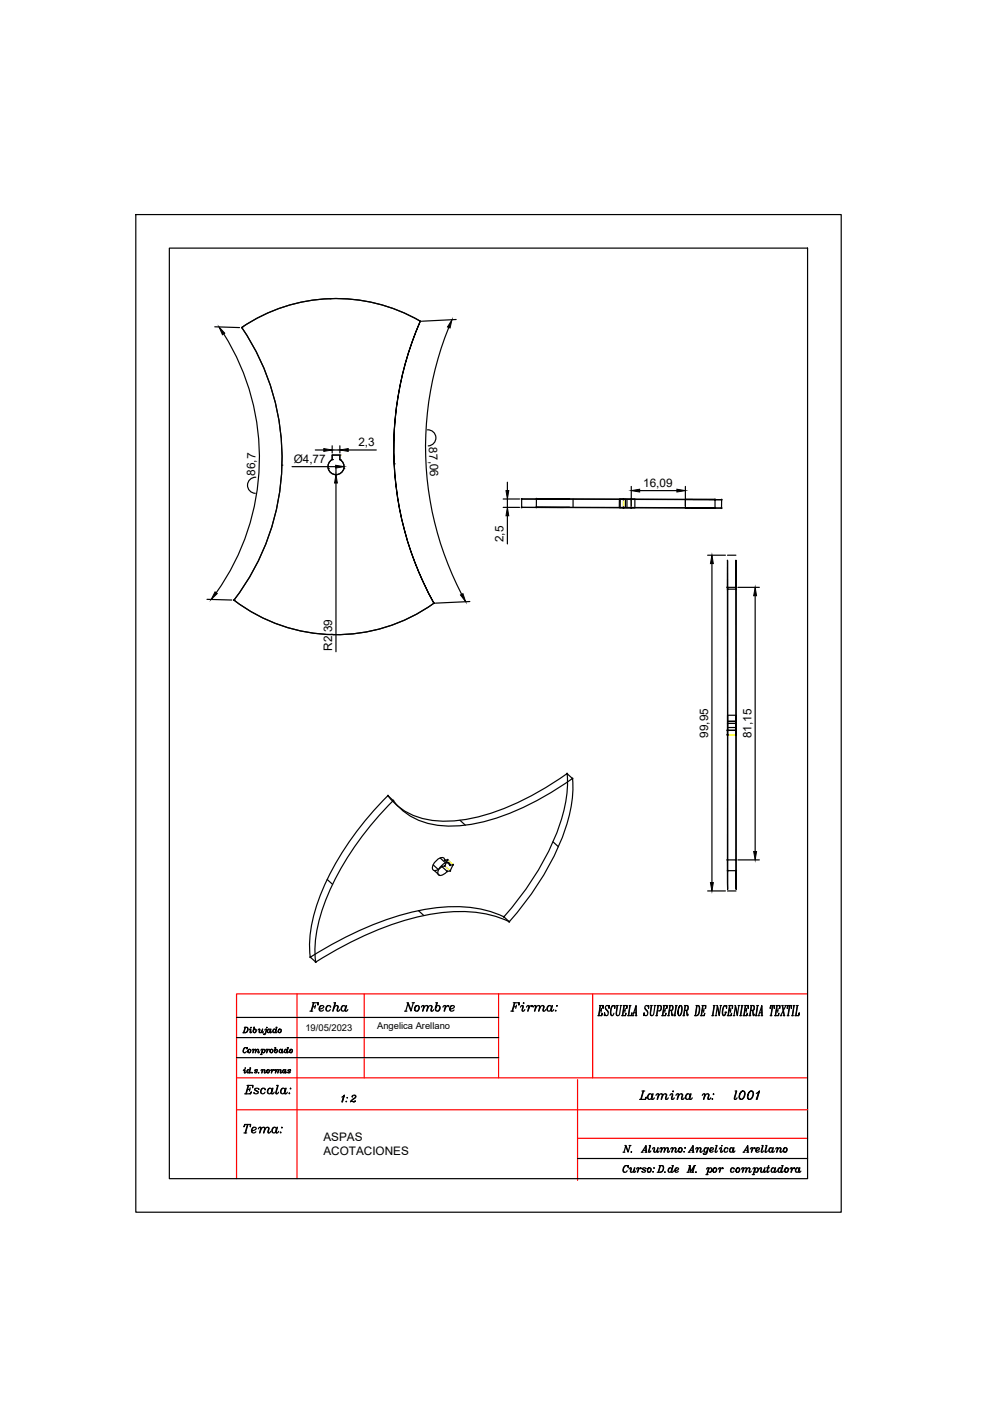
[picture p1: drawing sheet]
<svg xmlns="http://www.w3.org/2000/svg" width="210mm" height="297mm" viewBox="0 0 210 297" stroke-linecap="round" stroke-linejoin="round" font-family="sans-serif">
<defs><g id="words">
<g font-size="4.9">
<text x="64.6" y="215.5">Fecha</text>
<text x="84.7" y="215.5">Nombre</text>
<text x="107.2" y="215.5">Firma:</text>
<text x="134.4" y="234.2">Lamina n: l001</text>
<text x="50.4" y="241.3">Tema:</text>
</g>
<text font-size="4.4" x="71.3" y="234.9">1:2</text>
<g font-size="2.5">
<text x="76" y="94.6">2,3</text>
<text x="90.9" y="94.9" transform="rotate(87 90.9 94.9)">87,06</text>
<text x="54.1" y="100.9" transform="rotate(-89 54.1 100.9)">86,7</text>
<text x="62.3" y="98.1">Ø4,77</text>
<text x="136.4" y="103.2">16,09</text>
<text x="106.8" y="114.9" transform="rotate(-90 106.8 114.9)">2,5</text>
<text x="70.4" y="137.9" transform="rotate(-90 70.4 137.9)">R2,39</text>
<text x="150.1" y="156.4" transform="rotate(-90 150.1 156.4)">99,95</text>
<text x="159.3" y="156.5" transform="rotate(-90 159.3 156.5)">81,15</text>
<text x="68.6" y="241.9">ASPAS</text>
<text x="68.6" y="244.9">ACOTACIONES</text>
</g>
<g font-size="2">
<text x="64.8" y="218.7">19/05/2023</text>
<text x="80" y="218.2">Angelica Arellano</text>
</g>
</g></defs>
<!-- layer: 0 -->
<g fill="none" stroke="#000" stroke-width=".25">
<path d="M28.8 45.5h149.6v211.5h-149.6zM35.9 52.6h135.3v197.3h-135.3zM45.5 69.3l5.3 .2M47.4 70.8a49.4 49.4 0 0 1-1.5 54.9M51.2 69.5h.1M51.3 69.5a49.4 49.4 0 0 1-1.7 57.7M70 63.3h.1M89.1 68.1a67.6 67.6 0 0 0 2.9 59.8 67.6 67.6 0 0 1-2.9-59.8zM89.1 68.1h.1M89.1 68.1a35.6 35.6 0 0 0-37.9 1.3M95.2 69.4a67.6 67.6 0 0 0 2.7 56.6M96.7 67.7l-7.2 .4"/>
<path d="M59.8 98.6h.1M61.9 98.9h9.3M66.9 95.4h1.8M69.6 99.4h.1M70.4 97.4a1.7 1.7 0 0 0-.5 2.6 1.7 1.7 0 0 0 2.7 0 1.7 1.7 0 0 0-.5-2.6M70.4 97.4h.1M70.4 97.4v-.9h1.7v.9M70.4 96.5h.1M70.4 94.5v1.5M70.4 95.4h1.7M71.2 98.9v1.7M72.1 97.4h.1"/>
<path d="M72.1 96.5h.1M72.1 94.5v1.5M72.9 99.4h.1M73.8 95.4h6M83.6 98.3h.1M90.6 91.1a1.7 1.7 0 0 1 1.8 1.7 1.7 1.7 0 0 1-1.6 1.7M54.2 101.2a1.7 1.7 0 0 0-1.7 1.6 1.7 1.7 0 0 0 1.6 1.8M71.2 100.6h.1M71.2 102.4v35.8M106.7 105.8h3.5M106.7 107.6h3.5M107.6 102.2v1.8"/>
<path d="M107.6 105.8v1.8M107.6 109.4v5.9M110.6 105.8v1.8M110.6 107.6l42.4 .1M110.6 105.8l42.4 .1M110.6 107.6l41 .1M113.7 105.8v1.8M113.7 105.8l37.9 .1M113.7 105.8h7.9h-11M121.5 105.8v1.8M131.3 105.8l3.4 .1zM131.3 105.8v1.8"/>
<path d="M131.5 105.9v1.8M132.2 107.6h-.9h3.4h-.9M132.6 105.8v1.8M132.9 105.9v1.7M133.8 103.1v4.5h-1.6v-1.7M134.6 105.9v1.7M135.6 104h7.9M145.3 105.9h7.7v1.8h-7.7h6.3v-1.8zM145.3 103.1v4.6M150 117.7h3.8M150.9 119.5v67.6M154.2 117.7h1.8"/>
<path d="M43.9 127.1l5.2 .1M49.6 127.2h.1M49.6 127.2a35.6 35.6 0 0 0 42.4 .7M70.7 134.6h.1M92 127.9h.1M99.6 127.5l-7.2 .4M154.2 124.5v57.8h1.8M154.3 124.9h1.8M156 124.5v57.8M156 124.5h-1.8l.1-6.8v71.2l-.1-6.6M156 124.5l.1-6.8v71.2l-.1-6.6M156.4 124.5h4.6"/>
<path d="M160.1 126.3v54.2M154.2 153.4h1.8M154.2 154.8v1v-.9M154.2 154.8h1.8M154.2 154.9h1.8M154.2 152.9h1.8M154.2 151.6h1.8M154.3 154.8v-3.2v3.3M154.3 153h1.7M154.3 154.2h1.8M156 154.8v1v-.9M156.1 154.8v-3.2v3.3"/>
<path d="M82.3 168.7a59.9 59.9 0 0 0-15.6 24.8 23.4 23.4 0 0 0-.9 9.4 67.7 67.7 0 0 1 25.9-10.3 26.6 26.6 0 0 1 15.1 1.8M83.4 169.7a59.9 59.9 0 0 0-15.6 24.8 23.6 23.6 0 0 0-.9 9.5M97.5 173.9l1.2 1M117.2 178.5l1.2 1M120.2 164a53.8 53.8 0 0 1-21.7 9.8 18.4 18.4 0 0 1-13-2l-2.3-1.9-.9-1.2 1.1 1M120.2 164l1.2 1.1M120.2 164a31.4 31.4 0 0 1-3.8 16.2 64.5 64.5 0 0 1-9.6 14.2l1.2 1M121.4 165.1a53.8 53.8 0 0 1-21.8 9.7 18.4 18.4 0 0 1-12.9-2l-2.3-1.9-1-1.2M121.4 165.1a31.4 31.4 0 0 1-3.8 16.2 64.5 64.5 0 0 1-9.6 14.1M69.4 186.5l1.1 1M88.7 193.1l1.2 1M91.8 183.4l1.2 1"/>
<path d="M92.1 184.6l1.1 1M93.3 181.9l1.2 1.1M93.7 183.7l1.1 1M94.3 182.4l1.1 1 .7-.1-.7 1.3-.6 .1M94.3 182.4l.6-.1-.6 1.3-.6 .1M94.3 182.4l-.1-.3a1.38 1.38 0 0 0-1.9 .5 1.73 1.73 0 0 0-.5 1.8 1.57 1.57 0 0 0 1.9-.7M95.4 183.4v-.3a1.38 1.38 0 0 0-1.9 .6 1.73 1.73 0 0 0-.5 1.8 1.57 1.57 0 0 0 1.8-.8M108 195.4a27.5 27.5 0 0 0-17.1-1.5 69.5 69.5 0 0 0-24 10.1M150 188.9h3.8M154.2 188.9h1.8M154.3 184.6h1.8M156.4 182.3h4.6"/>
<path d="M50.2 220h55.5M50.2 215.7h55.5M51.8 217.8h.5a.62 .62 0 0 1 .3 .7 .62 .62 0 0 1-.6 .5h-.5M52 217.8l-.3 1.2M52.3 217.8a.67 .67 0 0 1 .2 .7 .67 .67 0 0 1-.5 .5M52.8 218.4l.2-.2h.2l-.1 .8M53.1 218.2l-.1 .7 .2 .1 .2-.3M53.2 217.8h.1M53.7 217.8h.2l-.2 .7 .3-.3a.34 .34 0 0 1 .3 .5 .34 .34 0 0 1-.6 0v-.2M53.9 217.8l-.2 .7 .1 .4M54.2 218.2l.1 .4-.3 .4M54.7 218.4l.2-.2h.2v.8"/>
<path d="M55 218.2l-.1 .6 .2 .2 .3-.2 .3-.6M55.5 218.6v.4l.4-.3M55.7 218.2l-.1 .8M56.1 218.4l.2-.2h.2l-.2 .9-.2 .2h-.2l.1-.1v.1M56.4 218.2l-.1 .8-.2 .3M56.6 217.8h.1M57 218.2l-.3 .4 .1 .3M57.4 218.2l-.2 .7 .3 .1 .1-.3M57.5 218.2l-.2 .8M58.2 218.2l-.3 .2v.5M58.5 217.8h.2M58.7 217.8l-.3 1.1 .2 .1 .2-.3"/>
<path d="M58.7 217.8l-.2 1.2M59.3 218.2a.37 .37 0 0 0-.4 .5 .37 .37 0 0 0 .6 .2l.1-.5-.2-.2-.3 .2v.5M59.5 218.2l.1 .4-.3 .4M65.8 202.9l1.1 1.1M126.8 215.3h.8l.1-.5-.2 .5M127.1 213.2h.8v.6v-.6M127.2 214.2h.3M127.3 213.2l-.4 2.1M127.3 213.2l-.3 2.1M127.5 213.8l-.1 .8M128.4 213.7l.1 .2a.97 .97 0 0 1 .3 1.3 .42 .42 0 0 1-.5 0 .42 .42 0 0 1-.1-.5l-.1 .6 .1-.2M129.1 213.4l.1-.2-.1 .6a.45 .45 0 0 0-.2-.6 .45 .45 0 0 0-.6 .2 .45 .45 0 0 0 .2 .6l.5 .6"/>
<path d="M129.9 213.2a2.05 2.05 0 0 0-.2 2.1M130.3 213.4l.1-.2-.1 .6-.1-.5-.3-.1a1.84 1.84 0 0 0-.2 2.1l.3-.1 .2-.4M130.7 213.2h.4M130.9 213.2l-.2 1.1a.78 .78 0 0 0 .2 1l.4-.1 .1-.2 .2-1.8M130.9 213.2l-.2 1.5 .2 .6M131.5 213.2h.3M131.8 215.3h.8l.1-.5-.1 .5M132.1 213.2h.9l-.1 .6v-.6M132.2 214.2h.3M132.3 213.2l-.3 2.1M132.6 213.8l-.1 .8M133.1 215.3h.8l.1-.6-.2 .6"/>
<path d="M133.4 213.2h.4M133.5 213.2l-.3 2.1 .4-2.1M134.1 215.3h.3M134.2 215.3l.7-2.1v2.1M134.4 214.7h.5M134.7 215.3h.3M134.8 213.4l.1 1.9M136.7 213.7l.1 .2a.98 .98 0 0 1 .5 1.2l-.5 .2-.2-.2v-.4l-.1 .6 .1-.2M137.4 213.4l.1-.2v.6a.45 .45 0 0 0-.2-.6 .45 .45 0 0 0-.6 .2 .45 .45 0 0 0 .1 .6l.5 .6M137.9 213.2h.4M138.1 213.2l-.2 1.1a.85 .85 0 0 0 .2 1l.4-.1 .1-.2 .3-1.8M138.2 213.2l-.3 1.5 .2 .6"/>
<path d="M138.7 213.2h.3M139 215.3h.4M139.3 213.2h.7a.7 .7 0 0 1-.1 1.1h-.5M139.5 213.2l-.3 2.1M139.6 213.2l-.4 2.1M140 213.2l.2 .3-.1 .5-.2 .3M140.3 215.3h.8l.1-.5-.1 .5M140.6 213.2h.8v.6v-.6M140.7 214.2h.3M140.8 213.2l-.4 2.1M140.8 213.2l-.3 2.1M141.1 213.8l-.2 .8"/>
<path d="M141.5 215.3h.4M141.9 213.2h.6l.2 .3-.1 .6-.7 .1M142 213.2l-.3 2.1 .4-2.1M142.2 214.2l.2 .2 .1 .9 .1-.3M142.4 214.4l.1 .7h.1M142.5 213.2l.1 .5-.2 .5M142.9 215.3h.3M143.2 213.2h.4M143.3 213.2l-.3 2.1M143.4 213.2l-.3 2.1M144.2 213.2a1.93 1.93 0 0 0-.2 2.1h.1a1.99 1.99 0 0 0 .3-2.1 1.67 1.67 0 0 0-.4 2.1M144.4 213.2a2.25 2.25 0 0 1-.3 2.1"/>
<path d="M144.8 215.3h.4M145.1 213.2h.6a.65 .65 0 0 1 0 1h-.5M145.3 213.2l-.4 2.1M145.3 213.2l-.3 2.1M145.4 214.2l.3 1.1 .2-.3M145.6 214.4l.2 .8 .1-.1M145.7 213.2l.2 .5-.2 .5M147.6 213.2h.5a1.58 1.58 0 0 1-.4 2.1h-.5M147.7 213.2l-.3 2.1M147.8 213.2l-.3 2.1M148.1 213.2a1.79 1.79 0 0 1-.4 2.1M148.5 215.3h.8l.1-.5-.1 .5"/>
<path d="M148.8 213.2h.9l-.1 .6v-.6M148.9 214.2h.3M149 213.2l-.3 2.1M149.3 213.8l-.1 .8M150.9 215.3h.4M151.1 215.3l.3-2.1-.3 2.1M151.2 213.2h.4M151.6 215.3h.3M151.9 213.2h.2M152.5 215l-.4-1.8-.3 2.1M152.7 213.2h.3M152.8 213.2l-.3 2.1-.4-1.8"/>
<path d="M153.7 213.2a2.18 2.18 0 0 0-.3 2.1M153.7 214.6h.4M153.9 214.6l-.4 .7M154 213.4l.1-.2-.1 .6-.1-.5-.2-.1a1.84 1.84 0 0 0-.3 2.1l.3-.1 .2-.6M154.2 215.3h.8l.1-.5-.1 .5M154.5 213.2h.8v.6v-.6M154.6 214.2h.3M154.7 213.2l-.3 2.1M155 213.8l-.1 .8M155.5 215.3h.3M155.8 213.2h.1M156.3 215l-.4-1.8-.3 2.1"/>
<path d="M156.5 213.2h.3M156.7 213.2l-.4 2.1-.4-1.8M156.8 215.3h.4M157.1 213.2h.4M157.3 213.2l-.3 2.1M157.4 213.2l-.4 2.1M157.5 215.3h.9l.1-.5-.2 .5M157.7 215.3l.3-2.1-.2 2.1M157.9 213.2h.8l-.1 .6v-.6M157.9 214.2h.3M158.3 213.8l-.1 .8M158.8 215.3h.4"/>
<path d="M159.1 213.2h.6l.2 .3-.1 .6-.6 .1M159.3 213.2l-.3 2.1M159.5 214.2l.1 .2 .1 .9 .2-.3M159.6 214.4l.2 .8 .1-.1M159.7 213.2l.2 .5-.2 .5M160.1 215.3h.4M160.4 213.2h.4M160.6 213.2l-.3 2.1M160.7 213.2l-.4 2.1M160.7 215.3h.3M160.8 215.3l.7-2.1 .1 2.1M161 214.7h.5"/>
<path d="M161.4 215.3h.3M161.5 213.4v1.9M163.3 215.3h.4M163.5 213.2l-.2 .6 .1-.6h.8v.6v-.6M163.8 213.2l-.3 2.1M164.2 215.3h.8l.1-.5-.1 .5M164.5 213.2h.9l-.1 .6v-.6M164.6 214.2h.3M164.7 213.2l-.3 2.1M164.8 213.2l-.4 2.1M165 213.8l-.1 .8M165.4 215.3h.3"/>
<path d="M165.7 213.2h.4M165.9 213.2l.4 2.1M166.1 215.3h.3M166.4 213.2h.3M166.6 213.2l-1.1 2.1M166.9 215.3h.4M167.1 213.2l-.2 .6 .1-.6h.8v.6v-.6M167.4 213.2l-.3 2.1M167.5 213.2l-.4 2.1M167.8 215.3h.4M168 215.3l.3-2.1-.3 2.1M168.2 213.2h.3"/>
<path d="M168.5 215.3h.9l.1-.6-.2 .6M168.9 213.2h.4M169 213.2l-.3 2.1M169.1 213.2l-.3 2.1M50.2 224.2h55.5M51.6 227l.1-.2h.3l-.1 .7M51.8 226.8v.6l.2 .1 .1-.2M51.9 231.9h1.2l.2-.4-.2 .4M52 226.4h.1M52 222.1a.72 .72 0 0 0-.2 1.1M52.3 222.2l.1-.1v.3a.36 .36 0 0 0-.4-.3 .36 .36 0 0 0-.3 .3l-.2 .4a.35 .35 0 0 0 .3 .4 .35 .35 0 0 0 .4-.3M52.4 230.1h1.2v.5v-.5"/>
<path d="M52.5 231h.5M52.6 230.1l-.5 1.8M52.6 226.8l-.2 .2v.4M52.7 230.1l-.5 1.8M52.9 222.5a.36 .36 0 0 0-.4 .4 .36 .36 0 0 0 .5 .2l.2-.4-.2-.2-.4 .2v.4M52.9 226.4h.2M53.1 230.6l-.2 .7M53.1 222.5v.5l-.2 .2M53.1 226.4l-.3 1 .2 .1 .2-.2M53.1 226.4l-.2 1.1M53.4 227.5h.1M53.4 222.7l.2-.2h.2l-.2 .7"/>
<path d="M53.7 222.5l-.1 .7M53.7 222.8l.4-.3 .2 .1-.1 .6M54 231l.7 .4v.3l-.3 .2-.5-.1-.1-.1h.1M54 226.9l.5 .5h-.5M54.2 222.5l.1 .2-.2 .5M54.3 222.8l.3-.3 .2 .1v.6M54.5 226.9h-.5l.5 .4M54.7 222.5v.6l.2 .1 .1-.2M54.8 227.5h.1M54.8 230.9l.1 .1-.3-.3-.6 .2 .1 .2 .6 .5M55.2 223.6h.4M55.3 222.7l.2-.2h.2l-.3 1.1"/>
<path d="M55.3 227l.2-.2h.2l-.2 .7M55.6 222.5l-.2 1.1M55.6 226.8l-.1 .7M55.6 227.1l.2-.3 .4 .1-.1 .6M55.8 230.7a.81 .81 0 0 0-.4 1.1M56 226.8l.1 .7 .3-.2M56.1 222.5v.5l-.2 .2M56.2 231l.1 .1a.59 .59 0 0 0-1-.1 .59 .59 0 0 0 .3 .9l.4-.1 .2-.2M56.4 222.7l.1-.2h.2l-.1 .7M56.6 222.5l-.1 .7M56.8 226.8a.34 .34 0 0 0-.3 .4 .34 .34 0 0 0 .5 .2l.1-.4-.2-.2-.3 .2v.4M56.9 230.8l.5-.1a.61 .61 0 0 1 .2 .8 .61 .61 0 0 1-.7 .3l-.1-.1a.77 .77 0 0 1 .1-.9z"/>
<path d="M57 226.8v.5l-.2 .2M57.1 222.5h-.2l-.2 .3M57.2 230.7a.81 .81 0 0 0-.3 1.1M57.4 227l.1-.2h.2l-.1 .7M57.6 222.5a.36 .36 0 0 0-.4 .4 .36 .36 0 0 0 .5 .2l.2-.4-.2-.2-.4 .2v.4M57.6 226.8l-.1 .7M57.8 222.5v.3l-.2 .4M57.8 230.7l-.3 1.1 .4 .1 .2-.3M57.9 230.7l-.3 1 .1 .2M58.1 226.8h-.2l-.2 .3M58.2 227l.2-.2h.2l-.2 .7M58.2 222.1h.2l-.2 .7a.3 .3 0 0 1 .4-.3 .3 .3 0 0 1 .2 .3l-.1 .3-.3 .1-.2-.4"/>
<path d="M58.4 222.1l-.2 .7 .1 .3M58.5 226.8l-.1 .7M58.6 230.1h.4l-.4 1.6v.2M58.7 222.5v.5l-.2 .2M58.9 230.1l-.4 1.7 .3 .1 .3-.3M58.9 226.8v.7l.1-.7h-.3l-.2 .3M59 227.1l.2-.3h.3v.7M59.4 226.8l.1 .7 .3-.2M59.5 222.5l-.3 .3 .1 .3M59.7 230.8l.5-.1a.61 .61 0 0 1 .2 .8 .61 .61 0 0 1-.7 .3l-.1-.1a.77 .77 0 0 1 .1-.9zM59.9 222.5l-.2 .6 .2 .1 .2-.2M59.9 222.5l-.1 .7"/>
<path d="M60 230.7a.81 .81 0 0 0-.3 1.1M60.2 226.8l-.2 .2v.4M60.6 230.7l-.3 1.1 .4 .1 .2-.3M60.6 222.5l-.3 .3 .1 .3M60.7 230.7l-.3 1 .1 .2M60.8 227.3l-.2 .2-.2-.1 .2-.6-.1 .7M60.9 222.1h.2l-.2 1.1M61.1 222.1l-.3 1 .2 .1 .2-.2M61.1 226.9l.4 .5h-.5M61.3 231.8h.1zM61.6 226.9h-.5l.4 .4M61.6 230.7v.2z"/>
<path d="M61.7 222.5a.36 .36 0 0 0-.3 .4 .36 .36 0 0 0 .5 .2l.1-.4-.2-.2-.3 .2v.4M61.9 222.5l.1 .3-.3 .4M122.5 245.6h48.7M132.1 244.3h.4M132.5 242.9h.2M132.7 247.1a.9 .9 0 0 0-.3 1.4M133.1 247.3l.2-.2-.1 .4a.48 .48 0 0 0-.5-.4 .48 .48 0 0 0-.5 .4l-.1 .5a.45 .45 0 0 0 .3 .5 .45 .45 0 0 0 .6-.3M133.2 244.1l-.5-1.2-.4 1.4M133.4 247.9l.2-.3 .2 .1-.1 .6 .1 .2M133.4 242.9h.4M133.6 242.9l-.4 1.4-.5-1.2M133.7 247.6v.8l.3 .1a.91 .91 0 0 0 .5-.9"/>
<path d="M133.8 244.2h.1zM134.4 248.1v.4h.2l.2-.2M134.6 247.6l-.1 .9M134.9 247.9l.2-.3 .3 .1-.2 .8M135.3 247.6l-.2 .9M135.9 247.7v.1v-.2l-.3 .1-.3 .4M136 244.3h.4M136.1 244.3l.9-1.4v1.4M136.2 247.8l.6 .4v.2l-.2 .1-.4-.1M136.4 243.9h.6M136.8 244.3h.4M136.9 247.7l-.2-.1-.5 .1 .6 .6"/>
<path d="M136.9 243l.1 1.3M137.7 242.9h.2l-.2 1.4M137.7 247.6a.46 .46 0 0 0-.5 .6 .46 .46 0 0 0 .6 .3l.3-.6-.3-.3-.4 .3v.6M137.8 242.9l-.3 1.3 .3 .1 .2-.3M137.9 247.7v.6l-.2 .2M138.3 243.6l.2-.3 .3 .1-.1 .6 .1 .3M138.4 248.5h.1zM138.7 243.3l-.1 .9 .3 .1a.99 .99 0 0 0 .6-1M138.7 247.6v.1zM139.3 243.8v.5h.3l.1-.3M139.6 243.3l-.2 1M139.7 247.1h.7a.78 .78 0 0 1 .3 .9 .78 .78 0 0 1-.7 .5h-.7"/>
<path d="M139.9 243.6l.2-.3 .3 .1-.2 .9M140 247.1l-.4 1.4M140.2 243.3l-.1 1M140.3 243.8l.3-.4h.4l-.2 .9M140.4 247.1a.82 .82 0 0 1 .2 .9 .82 .82 0 0 1-.6 .5M140.8 243.3l.2 .3-.2 .7M140.9 248.5h.1zM141 243.8l.3-.4h.4v.9M141.5 243.3l.2 .2-.2 .7 .3 .1 .2-.3M141.8 247.7l.3-.1a.43 .43 0 0 1 .3 .6 .43 .43 0 0 1-.7 .1zM142.1 247.6l-.3 .3v.6M142.2 243.6l.2-.3 .3 .1-.2 .9"/>
<path d="M142.5 247.1h.2l-.2 1.4M142.5 243.3l-.1 1M142.6 243.8l.3-.4h.4v.9M142.7 247.1l-.4 1.4h.3l.2-.2M143.1 243.3l.2 .2-.2 .7 .3 .1 .2-.3M143.1 248.2l.5-.1 .3-.3a.44 .44 0 0 0-.6-.1 .44 .44 0 0 0-.1 .6 .44 .44 0 0 0 .6 .1M143.5 247.6l-.4 .5 .1 .4M144.2 243.3a.47 .47 0 0 0-.4 .6 .47 .47 0 0 0 .6 .3l.2-.6-.2-.3-.4 .3v.6M144.5 243.4l.1 .4-.4 .5M145 244.2h.1zM145.2 243.4h.1zM145.7 248.5h.4"/>
<path d="M145.9 248.5l.4-1.4v1.4l.9-1.4-.4 1.4M145.9 244.3h.4M146.1 244.3l.8-1.4 .1 1.4M146.1 247.1h.2l.1 1.3M146.3 243.9h.6M146.6 248.5h.5M146.7 244.3h.4M146.9 243v1.3M147.2 247.1h.3M147.3 247.1l-.4 1.4M147.5 243.6l.2-.3 .3 .1-.2 .9M147.5 248.5h.1z"/>
<path d="M147.8 243.3l.1 .3-.2 .7M147.9 243.8l.3-.4h.4v.9M148.4 243.3l.2 .2-.2 .7 .3 .1 .2-.3M149.4 243.4l.3-.1a.45 .45 0 0 1 .3 .6 .45 .45 0 0 1-.7 .3v-.4zM149.7 243.3l-.3 .3v.6M149.7 249h.4M149.8 247.9l.2-.3 .3 .1-.4 1.3M150.1 243.3l-.3 1.2-.3 .3M150.1 247.6l.1 .2-.3 1.2M150.2 243.3l-.3 1a.45 .45 0 0 1-.3 .4 .45 .45 0 0 1-.5-.1h.1M150.4 247.7l.1-.1a.47 .47 0 0 1 .4 .6 .47 .47 0 0 1-.6 .3l-.1-.4zM150.5 244l.5-.2 .3-.2a.44 .44 0 0 0-.7-.2 .44 .44 0 0 0 0 .7 .44 .44 0 0 0 .6 0"/>
<path d="M150.8 247.7l.1 .4-.4 .4M150.9 243.3l-.3 .3v.6M151.6 247.6a.47 .47 0 0 0-.5 .6 .47 .47 0 0 0 .7 .3l.2-.6-.3-.3-.4 .3v.6M151.8 242.9h.2l-.2 1.4M151.8 247.7v.6l-.2 .2M152 242.9l-.4 1.3 .3 .1 .2-.3M152.3 247.9l.2-.3 .3 .1-.2 .8M152.5 243.6l.2-.3 .3 .1-.1 .9M152.6 247.6l-.1 .9M152.9 243.3l-.1 .9 .2 .1 .3-.3M153 242.9h.1zM153.3 247.7v.1v-.2l-.3 .1-.3 .4"/>
<path d="M153.9 243.3l-.2 .3v.6M154.3 243.6a.44 .44 0 0 0-.6-.2 .44 .44 0 0 0-.1 .6 .44 .44 0 0 0 .5 .2l.2-.2M154.9 243.4a.46 .46 0 0 1 .6 .4 .46 .46 0 0 1-.6 .5l-.2-.3zM155.1 243.3l-.4 .5 .1 .4M155.3 247.6l-.3 .3v.6M155.6 243.3l-.3 .9 .3 .1 .2-.3M155.6 243.3l-.2 .8 .1 .2M155.6 247.8l.1 .1a.43 .43 0 0 0-.6-.2 .43 .43 0 0 0-.2 .6 .43 .43 0 0 0 .6 .2l.1-.2M156.4 247.6a.47 .47 0 0 0-.4 .6 .47 .47 0 0 0 .6 .3l.3-.6-.3-.3-.4 .3v.6M156.7 247.7v.6l-.3 .2M157.2 247.9l.2-.3 .3 .1-.2 .8M157.5 247.6l-.1 .9"/>
<path d="M157.5 244.3h.4M157.6 248.1l.4-.5 .3 .1-.2 .8M157.7 244.3l.8-1.4 .1 1.4M157.9 243.9h.6M158.1 247.6l.2 .3-.2 .6M158.3 248.1l.4-.5 .2 .1v.8M158.3 244.3h.4M158.5 243v1.3M158.8 247.6l.1 .1-.1 .8h.3l.2-.2M159.1 243.6l.2-.3 .3 .1-.3 .9M159.4 243.3l.1 .3-.2 .7M159.5 249h.5"/>
<path d="M159.6 247.9l.2-.3 .3 .1-.3 1.3M160 247.6l-.3 1.4M160 243.4v.2v-.3l-.2 .1-.3 .4M160.2 247.7l.2-.1a.47 .47 0 0 1 .4 .6 .47 .47 0 0 1-.7 .3l-.1-.4zM160.3 244l.5-.2 .2-.2a.45 .45 0 0 0-.5-.2 .45 .45 0 0 0-.2 .6 .45 .45 0 0 0 .6 .2l.1-.1M160.6 243.3l-.2 .3v.6M160.6 247.7v.6l-.2 .2M161 247.9l.2-.3 .3 .1-.2 .6 .2 .2M161.3 247.6v.8l.3 .1a.95 .95 0 0 0 .5-.9M161.5 242.9h.3l-.3 1.4M161.7 242.9l-.3 1.3 .3 .1 .2-.3M162 248.1v.4h.2l.2-.2"/>
<path d="M162.2 247.6l-.1 .9M162.3 242.9h.3l-.3 1.4M162.5 242.9l-.3 1.3 .3 .1 .2-.3M162.5 247.6h.7M162.9 247.1l-.3 1.4h.3l.2-.2M163 247.1l-.3 1.4M163.2 243.4l.2-.1a.45 .45 0 0 1 .3 .7 .45 .45 0 0 1-.6 .2l-.1-.4zM163.4 243.3l-.3 .5 .1 .4M163.7 247.7l.2-.1a.43 .43 0 0 1 .3 .6 .43 .43 0 0 1-.7 .1zM163.9 243.3l-.2 .9 .3 .1 .2-.3M163.9 247.6l-.3 .3v.6M164 243.3l-.2 1"/>
<path d="M164.4 247.6l-.2 .9h.3l.1-.2M164.5 243.6l.1-.3 .3 .1-.2 .9M164.5 247.6l-.2 .9M164.8 243.3l-.2 1M164.9 243.8l.2-.4h.4v.9M165.1 247.7a.45 .45 0 0 1 .6 .4 .45 .45 0 0 1-.5 .4l-.3-.2zM165.3 247.6l-.3 .3v.6M165.4 243.3l.1 .2-.1 .7 .3 .1 .2-.3M165.7 247.1h.3l-.3 1.4M165.9 247.1l-.3 1.4h.3l.2-.2M166.5 243.3a.47 .47 0 0 0-.5 .6 .47 .47 0 0 0 .7 .3l.2-.6-.3-.3-.4 .3v.6M166.8 243.4v.4l-.3 .5"/>
<path d="M166.8 247.6a.47 .47 0 0 0-.5 .6 .47 .47 0 0 0 .6 .3l.3-.6-.3-.3-.4 .3v.6M167 247.7l.1 .4-.3 .4M167.5 247.9l.2-.3 .3 .1-.2 .8M167.8 247.6l-.1 .9M168.5 247.7v.1v-.2l-.3 .1-.3 .4M168.9 247.7l.1-.1a.43 .43 0 0 1 .4 .6 .43 .43 0 0 1-.8 .1zM169 247.6l-.3 .5 .1 .4M169.5 247.6l-.2 .9h.3l.2-.2M169.6 247.6l-.1 .9"/>
<circle cx="56.9" cy="218.6" r=".35"/>
<circle cx="58.1" cy="218.6" r=".35"/>
<circle cx="52.6" cy="227.1" r=".31"/>
<circle cx="56" cy="222.8" r=".33"/>
<circle cx="59.4" cy="222.8" r=".33"/>
<circle cx="60.1" cy="227.1" r=".31"/>
<circle cx="60.5" cy="222.8" r=".33"/>
</g>
<path d="M63 210.7v39.2M77.2 210.7v17.8M105.7 210.7v17.8M125.7 210.7v17.8M171.2 210.7h-121v39.2M50.2 228.5h121M50.2 235.3h121M122.5 228.9v21.4M122.5 241.3h48.7" fill="none" stroke="#f00" stroke-width=".25"/>
<path d="M70.4 96.5h.1M72.1 96.5h.1M132.2 105.8v1.8M133.8 105.9v1.7M154.2 155.8h1.8M94.3 183.6l1.1 1M94.9 182.3l1.2 1" fill="none" stroke="#ff0" stroke-width=".25"/>
<g fill="#000" stroke="#000" stroke-width=".21">
<path d="M46.4 69.3l1.3 1.3-.5 .4zM95.8 67.8l-.4 1.7-.5-.2zM68.7 95.1l1.7 .3-1.7 .3zM71.2 98.6l1.7 .3-1.7 .3zM72.1 95.4l1.7-.3v.6zM71.2 100.6l.3 1.8h-.6zM107.3 104h.6l-.3 1.8zM107.6 107.6l.3 1.8h-.6zM133.8 104l1.8-.3v.6zM143.5 103.7l1.8 .3-1.8 .3zM150.9 117.7l.3 1.8h-.6zM45.6 125.5l.5 .3-1.3 1.3z"/>
<path d="M97.6 126.1l.6-.2 .5 1.7zM160.1 124.5l.3 1.8h-.6zM150.6 187.1h.6l-.3 1.8zM159.8 180.5h.6l-.3 1.8z"/>
<circle cx="110.6" cy="105.8" r=".11"/>
<circle cx="110.6" cy="107.6" r=".11"/>
<circle cx="113.7" cy="107.5" r=".11"/>
<circle cx="113.7" cy="105.7" r=".11"/>
<circle cx="132.2" cy="105.9" r=".11"/>
<circle cx="132.2" cy="107.6" r=".11"/>
<circle cx="132.2" cy="105.8" r=".11"/>
<circle cx="133.8" cy="105.9" r=".11"/>
<circle cx="133.8" cy="107.6" r=".11"/>
<circle cx="151.6" cy="105.9" r=".11"/>
<circle cx="151.6" cy="107.7" r=".11"/>
<circle cx="153" cy="107.7" r=".11"/>
<circle cx="153" cy="105.9" r=".11"/>
<circle cx="154.2" cy="124.5" r=".11"/>
<circle cx="154.3" cy="124.9" r=".11"/>
<circle cx="156" cy="124.5" r=".11"/>
<circle cx="156.1" cy="124.9" r=".11"/>
<circle cx="154.2" cy="155.8" r=".11"/>
<circle cx="154.2" cy="154.9" r=".11"/>
<circle cx="154.2" cy="154.8" r=".11"/>
<circle cx="156" cy="154.8" r=".11"/>
<circle cx="156" cy="155.8" r=".11"/>
<circle cx="156" cy="154.9" r=".11"/>
<circle cx="82.3" cy="168.7" r=".11"/>
<circle cx="83.4" cy="169.7" r=".11"/>
<circle cx="120.2" cy="164" r=".11"/>
<circle cx="121.4" cy="165.1" r=".11"/>
<circle cx="93.7" cy="183.7" r=".11"/>
<circle cx="94.3" cy="182.4" r=".11"/>
<circle cx="94.3" cy="183.6" r=".11"/>
<circle cx="94.8" cy="184.7" r=".11"/>
<circle cx="94.9" cy="182.3" r=".11"/>
<circle cx="95.4" cy="183.4" r=".11"/>
<circle cx="95.4" cy="184.6" r=".11"/>
<circle cx="96.1" cy="183.3" r=".11"/>
<circle cx="106.8" cy="194.4" r=".11"/>
<circle cx="108" cy="195.4" r=".11"/>
<circle cx="154.2" cy="182.3" r=".11"/>
<circle cx="154.3" cy="184.6" r=".11"/>
<circle cx="156" cy="182.3" r=".11"/>
<circle cx="156.1" cy="184.6" r=".11"/>
<circle cx="65.8" cy="202.9" r=".11"/>
<circle cx="66.9" cy="204" r=".11"/>
</g>
<use href="#words"/>
</svg>
